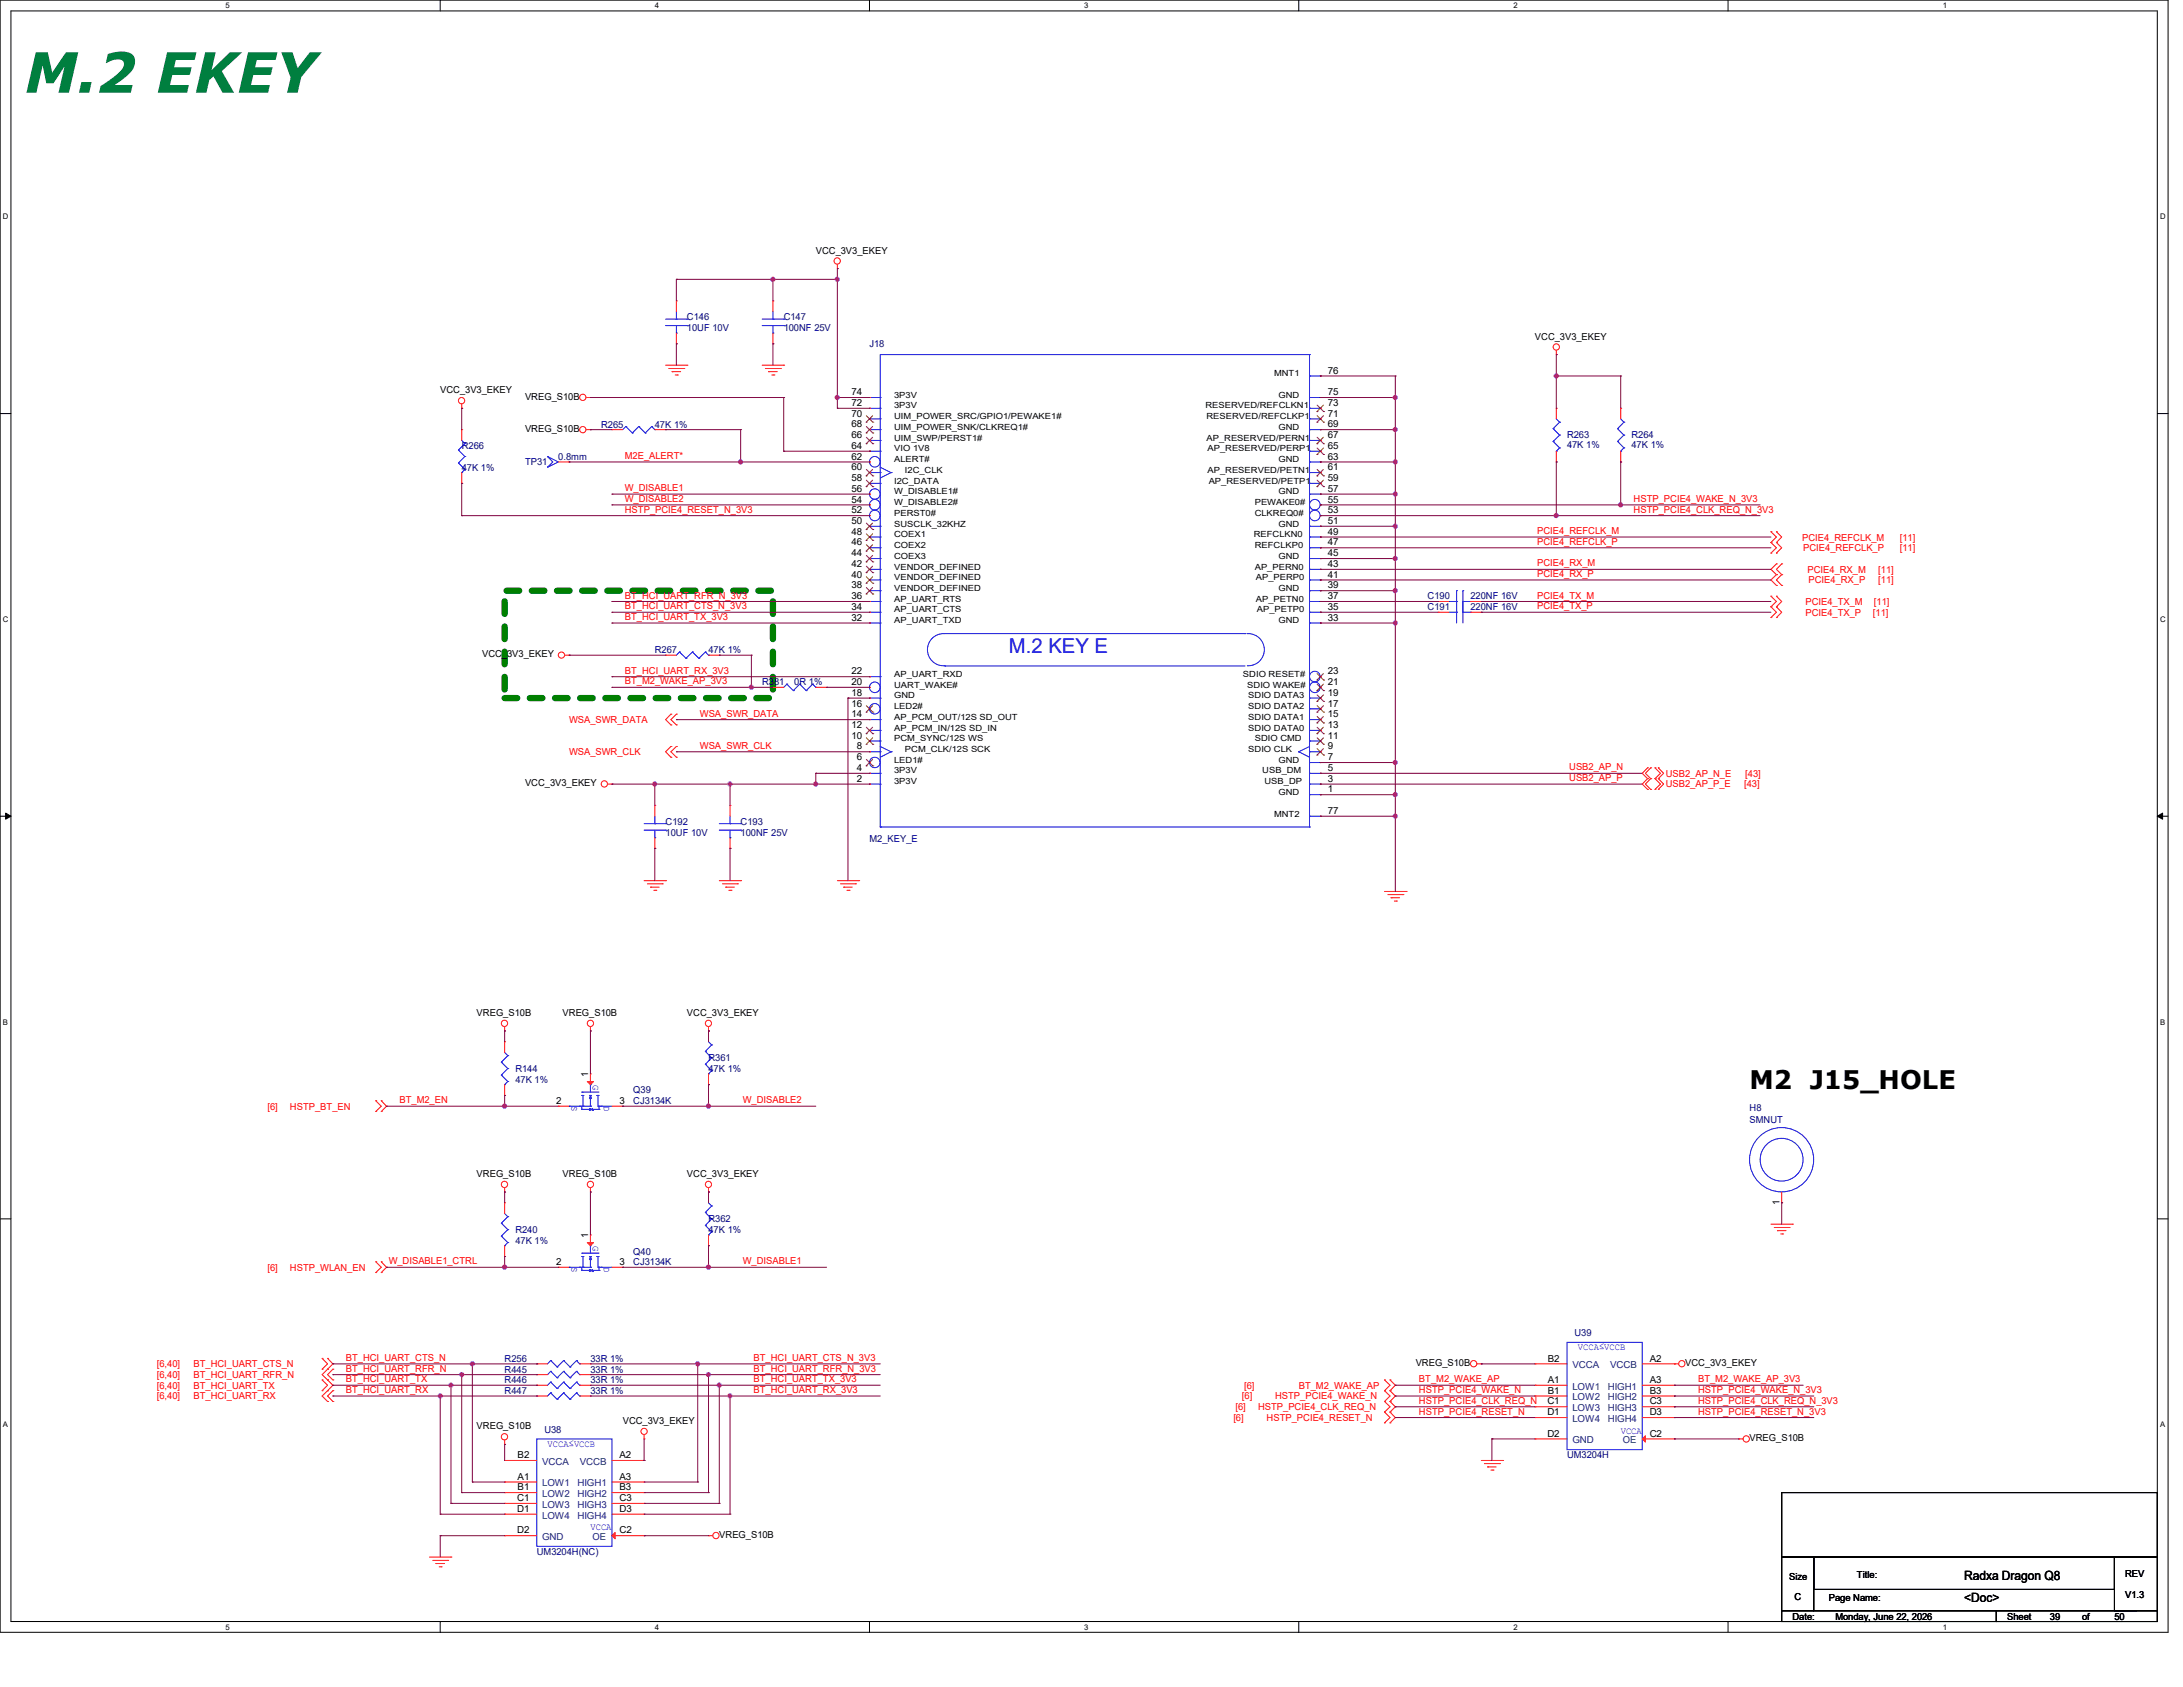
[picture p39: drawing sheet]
<svg xmlns="http://www.w3.org/2000/svg" width="558mm" height="431mm" viewBox="0 0 558 431" stroke-linecap="round" stroke-linejoin="round" font-family="sans-serif">
<defs><g id="words">
<text font-size="14.2" fill="#007f3f" x="6.3" y="23.7">M.2 EKEY</text>
<text font-size="6.6" x="447.2" y="278.2">M2 J15_HOLE</text>
<text font-size="5.2" fill="#00f" x="257.9" y="166.8">M.2 KEY E</text>
<g font-size="3.3">
<text x="502.1" y="403.8">Radxa Dragon Q8</text>
<text x="502.1" y="409.3">&lt;Doc&gt;</text>
</g>
<g font-size="2.5">
<text x="208.5" y="64.9">VCC_3V3_EKEY</text>
<text x="392.3" y="86.8">VCC_3V3_EKEY</text>
<text x="339.4" y="95.5">76</text>
<text x="112.5" y="100.5">VCC_3V3_EKEY</text>
<text x="217.6" y="101">74</text>
<text x="339.4" y="101">75</text>
<text x="134.2" y="102.1">VREG_S10B</text>
<text x="217.6" y="106.4">70</text>
<text x="217.6" y="103.7">72</text>
<text x="339.4" y="106.4">71</text>
<text x="339.4" y="103.7">73</text>
<text x="134.2" y="110.4">VREG_S10B</text>
<text x="217.6" y="111.9">66</text>
<text x="217.6" y="109.2">68</text>
<text x="339.4" y="111.9">67</text>
<text x="339.4" y="109.2">69</text>
<text x="217.6" y="117.4">62</text>
<text x="217.6" y="114.7">64</text>
<text x="339.4" y="117.4">63</text>
<text x="339.4" y="114.7">65</text>
<text x="217.6" y="125.6">56</text>
<text x="217.6" y="122.9">58</text>
<text x="217.6" y="120.1">60</text>
<text x="339.4" y="125.6">57</text>
<text x="339.4" y="122.9">59</text>
<text x="339.4" y="120.1">61</text>
<text x="217.6" y="131.1">52</text>
<text x="217.6" y="128.4">54</text>
<text x="339.4" y="131.1">53</text>
<text x="339.4" y="128.4">55</text>
<text x="217.6" y="136.6">48</text>
<text x="217.6" y="133.9">50</text>
<text x="339.4" y="136.6">49</text>
<text x="339.4" y="133.9">51</text>
<text x="217.6" y="142.1">44</text>
<text x="217.6" y="139.4">46</text>
<text x="339.4" y="142.1">45</text>
<text x="339.4" y="139.4">47</text>
<text x="217.6" y="147.6">40</text>
<text x="217.6" y="144.9">42</text>
<text x="339.4" y="147.6">41</text>
<text x="339.4" y="144.9">43</text>
<text x="217.6" y="155.8">34</text>
<text x="217.6" y="153.1">36</text>
<text x="217.6" y="150.3">38</text>
<text x="339.4" y="155.8">35</text>
<text x="339.4" y="153.1">37</text>
<text x="339.4" y="150.3">39</text>
<text x="217.6" y="158.6">32</text>
<text x="339.4" y="158.6">33</text>
<text x="123.2" y="168">VCC_3V3_EKEY</text>
<text x="217.6" y="172.3">22</text>
<text x="339.4" y="172.3">23</text>
<text x="217.6" y="177.8">18</text>
<text x="217.6" y="175">20</text>
<text x="339.4" y="177.8">19</text>
<text x="339.4" y="175">21</text>
<text x="217.6" y="183.3">14</text>
<text x="217.6" y="180.5">16</text>
<text x="339.4" y="183.3">15</text>
<text x="339.4" y="180.5">17</text>
<text x="217.6" y="188.7">10</text>
<text x="217.6" y="186">12</text>
<text x="219" y="191.5">8</text>
<text x="339.4" y="191.5">9</text>
<text x="339.4" y="188.7">11</text>
<text x="339.4" y="186">13</text>
<text x="219" y="197">4</text>
<text x="219" y="194.2">6</text>
<text x="339.4" y="197">5</text>
<text x="339.4" y="194.2">7</text>
<text x="134.2" y="200.9">VCC_3V3_EKEY</text>
<text x="219" y="199.7">2</text>
<text x="339.4" y="202.4">1</text>
<text x="339.4" y="199.7">3</text>
<text x="339.4" y="207.9">77</text>
<text x="121.8" y="259.6">VREG_S10B</text>
<text x="143.8" y="259.6">VREG_S10B</text>
<text x="175.6" y="259.6">VCC_3V3_EKEY</text>
<text x="150.3" y="275.2" transform="rotate(-90 150.3 275.2)">1</text>
<text x="142.2" y="282">2</text>
<text x="158.3" y="282">3</text>
<text x="121.8" y="300.7">VREG_S10B</text>
<text x="143.8" y="300.7">VREG_S10B</text>
<text x="175.6" y="300.7">VCC_3V3_EKEY</text>
<text x="454.8" y="307.8" transform="rotate(-90 454.8 307.8)">1</text>
<text x="150.3" y="316.4" transform="rotate(-90 150.3 316.4)">1</text>
<text x="142.2" y="323.2">2</text>
<text x="158.3" y="323.2">3</text>
<text x="395.6" y="347.9">B2</text>
<text x="421.7" y="347.9">A2</text>
<text x="361.9" y="349">VREG_S10B</text>
<text x="395.6" y="353.3">A1</text>
<text x="421.7" y="353.3">A3</text>
<text x="430.7" y="349">VCC_3V3_EKEY</text>
<text x="395.5" y="358.8">C1</text>
<text x="395.6" y="356.1">B1</text>
<text x="421.7" y="356.1">B3</text>
<text x="421.7" y="358.8">C3</text>
<text x="121.8" y="365.2">VREG_S10B</text>
<text x="159.2" y="363.9">VCC_3V3_EKEY</text>
<text x="395.5" y="361.6">D1</text>
<text x="421.7" y="361.6">D3</text>
<text x="395.5" y="367">D2</text>
<text x="421.7" y="367">C2</text>
<text x="447.2" y="368.3">VREG_S10B</text>
<text x="132.3" y="372.5">B2</text>
<text x="158.3" y="372.5">A2</text>
<text x="132.2" y="383.5">C1</text>
<text x="132.3" y="380.7">B1</text>
<text x="132.3" y="378">A1</text>
<text x="158.3" y="380.7">B3</text>
<text x="158.3" y="383.5">C3</text>
<text x="158.3" y="378">A3</text>
<text x="132.2" y="386.2">D1</text>
<text x="158.3" y="386.2">D3</text>
<text x="132.2" y="391.8">D2</text>
<text x="158.3" y="391.8">C2</text>
<text x="183.9" y="392.9">VREG_S10B</text>
<text x="457.3" y="403.6">Size</text>
<text x="474.6" y="403.1">Title:</text>
<text x="543.2" y="402.8">REV</text>
<text x="458.2" y="413.8">Date:</text>
<text x="458.7" y="408.9">C</text>
<text x="467.5" y="409.1">Page Name:</text>
<text x="469.1" y="413.8">Monday, June 22, 2026</text>
<text x="513" y="413.8">Sheet</text>
<text x="524" y="413.8">39</text>
<text x="532.2" y="413.8">of</text>
<text x="540.5" y="413.8">50</text>
<text x="543.2" y="408.3">V1.3</text>
</g>
<g font-size="2.5" fill="#00007f">
<text x="175.6" y="81.8">C146</text>
<text x="200.3" y="81.8">C147</text>
<text x="175.6" y="84.6">10UF 10V</text>
<text x="200.3" y="84.6">100NF 25V</text>
<text x="222.2" y="88.7">J18</text>
<text x="153.7" y="109.3">R265</text>
<text x="167.4" y="109.3">47K 1%</text>
<text x="400.6" y="112">R263</text>
<text x="417" y="112">R264</text>
<text x="118" y="114.8">R266</text>
<text x="134.2" y="118.9">TP31</text>
<text x="142.7" y="117.5">0.8mm</text>
<text x="400.6" y="114.5">47K 1%</text>
<text x="417" y="114.5">47K 1%</text>
<text x="118" y="120.3">47K 1%</text>
<text x="364.9" y="153.2">C190</text>
<text x="364.9" y="155.9">C191</text>
<text x="375.9" y="153.2">220NF 16V</text>
<text x="375.9" y="155.9">220NF 16V</text>
<text x="167.4" y="166.9">R267</text>
<text x="181.1" y="166.9">47K 1%</text>
<text x="194.8" y="175.1">R381</text>
<text x="203" y="175.1">0R 1%</text>
<text x="170.1" y="210.8">C192</text>
<text x="170.1" y="213.5">10UF 10V</text>
<text x="189.3" y="210.8">C193</text>
<text x="189.3" y="213.5">100NF 25V</text>
<text x="222.2" y="215.2">M2_KEY_E</text>
<text x="131.7" y="273.9">R144</text>
<text x="181.1" y="271.1">R361</text>
<text x="181.1" y="273.9">47K 1%</text>
<text x="131.7" y="276.6">47K 1%</text>
<text x="161.9" y="279.4">Q39</text>
<text x="161.9" y="282.1">CJ3134K</text>
<text x="447.2" y="283.8">H8</text>
<text x="447.2" y="287">SMNUT</text>
<text x="131.7" y="315">R240</text>
<text x="131.7" y="317.8">47K 1%</text>
<text x="181.1" y="312.3">R362</text>
<text x="181.1" y="315">47K 1%</text>
<text x="161.9" y="320.5">Q40</text>
<text x="161.9" y="323.3">CJ3134K</text>
<text x="402.5" y="341.3">U39</text>
<text x="129" y="347.9">R256</text>
<text x="150.9" y="347.9">33R 1%</text>
<text x="129" y="353.4">R446</text>
<text x="129" y="350.7">R445</text>
<text x="150.9" y="353.4">33R 1%</text>
<text x="150.9" y="350.7">33R 1%</text>
<text x="129" y="356.1">R447</text>
<text x="150.9" y="356.1">33R 1%</text>
<text x="139.1" y="366.1">U38</text>
<text x="400.6" y="372.6">UM3204H</text>
<text x="137.2" y="397.3">UM3204H(NC)</text>
</g>
<g font-size="2.5" fill="#f00">
<text x="159.7" y="117.3">M2E_ALERT*</text>
<text x="159.7" y="125.5">W_DISABLE1</text>
<text x="159.7" y="131">HSTP_PCIE4_RESET_N_3V3</text>
<text x="159.7" y="128.2">W_DISABLE2</text>
<text x="417.6" y="131">HSTP_PCIE4_CLK_REQ_N_3V3</text>
<text x="417.6" y="128.2">HSTP_PCIE4_WAKE_N_3V3</text>
<text x="392.9" y="136.4">PCIE4_REFCLK_M</text>
<text x="392.9" y="139.2">PCIE4_REFCLK_P</text>
<text x="460.6" y="138.1">PCIE4_REFCLK_M</text>
<text x="460.9" y="140.8">PCIE4_REFCLK_P</text>
<text x="485.6" y="140.8">[11]</text>
<text x="485.6" y="138.1">[11]</text>
<text x="392.9" y="147.4">PCIE4_RX_P</text>
<text x="392.9" y="144.7">PCIE4_RX_M</text>
<text x="462" y="146.3">PCIE4_RX_M</text>
<text x="462.3" y="149.1">PCIE4_RX_P</text>
<text x="480.1" y="146.3">[11]</text>
<text x="480.1" y="149.1">[11]</text>
<text x="159.7" y="155.7">BT_HCI_UART_CTS_N_3V3</text>
<text x="159.7" y="152.9">BT_HCI_UART_RFR_N_3V3</text>
<text x="392.9" y="152.9">PCIE4_TX_M</text>
<text x="392.9" y="155.7">PCIE4_TX_P</text>
<text x="461.5" y="154.6">PCIE4_TX_M</text>
<text x="479" y="154.6">[11]</text>
<text x="159.7" y="158.4">BT_HCI_UART_TX_3V3</text>
<text x="461.5" y="157.3">PCIE4_TX_P</text>
<text x="478.7" y="157.3">[11]</text>
<text x="159.7" y="172.1">BT_HCI_UART_RX_3V3</text>
<text x="159.7" y="174.8">BT_M2_WAKE_AP_3V3</text>
<text x="145.5" y="184.7">WSA_SWR_DATA</text>
<text x="178.9" y="183.1">WSA_SWR_DATA</text>
<text x="178.9" y="191.3">WSA_SWR_CLK</text>
<text x="145.5" y="193">WSA_SWR_CLK</text>
<text x="401.1" y="196.8">USB2_AP_N</text>
<text x="401.1" y="199.6">USB2_AP_P</text>
<text x="425.8" y="198.4">USB2_AP_N_E</text>
<text x="425.8" y="201.2">USB2_AP_P_E</text>
<text x="445.8" y="201.2">[43]</text>
<text x="446.1" y="198.4">[43]</text>
<text x="102.1" y="281.9">BT_M2_EN</text>
<text x="189.9" y="281.9">W_DISABLE2</text>
<text x="68.4" y="283.5">[6]</text>
<text x="74.1" y="283.5">HSTP_BT_EN</text>
<text x="99.4" y="323">W_DISABLE1_CTRL</text>
<text x="189.9" y="323">W_DISABLE1</text>
<text x="68.4" y="324.6">[6]</text>
<text x="74.1" y="324.6">HSTP_WLAN_EN</text>
<text x="88.4" y="347.7">BT_HCI_UART_CTS_N</text>
<text x="192.6" y="347.7">BT_HCI_UART_CTS_N_3V3</text>
<text x="40.1" y="352">[6,40]</text>
<text x="40.1" y="349.3">[6,40]</text>
<text x="49.4" y="349.3">BT_HCI_UART_CTS_N</text>
<text x="49.4" y="352">BT_HCI_UART_RFR_N</text>
<text x="88.4" y="350.4">BT_HCI_UART_RFR_N</text>
<text x="88.4" y="353.1">BT_HCI_UART_TX</text>
<text x="192.6" y="350.4">BT_HCI_UART_RFR_N_3V3</text>
<text x="192.6" y="353.1">BT_HCI_UART_TX_3V3</text>
<text x="362.7" y="353.1">BT_M2_WAKE_AP</text>
<text x="434" y="353.1">BT_M2_WAKE_AP_3V3</text>
<text x="40.1" y="354.8">[6,40]</text>
<text x="40.1" y="357.5">[6,40]</text>
<text x="49.4" y="354.8">BT_HCI_UART_TX</text>
<text x="49.4" y="357.5">BT_HCI_UART_RX</text>
<text x="88.4" y="355.9">BT_HCI_UART_RX</text>
<text x="192.6" y="355.9">BT_HCI_UART_RX_3V3</text>
<text x="317.5" y="357.5">[6]</text>
<text x="318" y="354.8">[6]</text>
<text x="325.9" y="357.5">HSTP_PCIE4_WAKE_N</text>
<text x="332" y="354.8">BT_M2_WAKE_AP</text>
<text x="362.7" y="358.6">HSTP_PCIE4_CLK_REQ_N</text>
<text x="362.7" y="355.9">HSTP_PCIE4_WAKE_N</text>
<text x="434" y="355.9">HSTP_PCIE4_WAKE_N_3V3</text>
<text x="434" y="358.6">HSTP_PCIE4_CLK_REQ_N_3V3</text>
<text x="315.3" y="363">[6]</text>
<text x="315.8" y="360.3">[6]</text>
<text x="321.6" y="360.3">HSTP_PCIE4_CLK_REQ_N</text>
<text x="323.8" y="363">HSTP_PCIE4_RESET_N</text>
<text x="362.7" y="361.4">HSTP_PCIE4_RESET_N</text>
<text x="434" y="361.4">HSTP_PCIE4_RESET_N_3V3</text>
</g>
<g font-size="2.5" fill="#00f">
<text x="151.6" y="277.1" transform="rotate(90 151.6 277.1)">G</text>
<text x="146" y="282.6" transform="rotate(90 146 282.6)">S</text>
<text x="154.3" y="282.6" transform="rotate(90 154.3 282.6)">D</text>
<text x="146" y="323.8" transform="rotate(90 146 323.8)">S</text>
<text x="151.6" y="318.3" transform="rotate(90 151.6 318.3)">G</text>
<text x="154.3" y="323.8" transform="rotate(90 154.3 323.8)">D</text>
<text x="403.3" y="344.9">VCCA≤VCCB</text>
<text x="140" y="369.6">VCCA≤VCCB</text>
<text x="414.3" y="366.3">VCCA</text>
<text x="150.9" y="391">VCCA</text>
</g>
<g font-size="2.5" fill="#003f7f">
<text x="401.9" y="349.6">VCCA</text>
<text x="411.6" y="349.6">VCCB</text>
<text x="401.9" y="357.8">LOW2</text>
<text x="401.9" y="355">LOW1</text>
<text x="411" y="357.8">HIGH2</text>
<text x="411" y="355">HIGH1</text>
<text x="401.9" y="360.6">LOW3</text>
<text x="401.9" y="363.3">LOW4</text>
<text x="411" y="360.6">HIGH3</text>
<text x="411" y="363.3">HIGH4</text>
<text x="401.9" y="368.8">GND</text>
<text x="414.8" y="368.8">OE</text>
<text x="138.6" y="374.3">VCCA</text>
<text x="148.2" y="374.3">VCCB</text>
<text x="138.6" y="382.5">LOW2</text>
<text x="138.6" y="379.8">LOW1</text>
<text x="147.6" y="382.5">HIGH2</text>
<text x="147.6" y="379.8">HIGH1</text>
<text x="138.6" y="385.2">LOW3</text>
<text x="138.6" y="388">LOW4</text>
<text x="147.6" y="385.2">HIGH3</text>
<text x="147.6" y="388">HIGH4</text>
<text x="138.6" y="393.5">GND</text>
<text x="151.5" y="393.5">OE</text>
</g>
<g font-size="2.2">
<text x="228.6" y="101.6">3P3V</text>
<text x="325.7" y="96.1">MNT1</text>
<text x="326.8" y="101.6">GND</text>
<text x="228.6" y="107.1">UIM_POWER_SRC/GPIO1/PEWAKE1#</text>
<text x="228.6" y="104.4">3P3V</text>
<text x="308.1" y="104.4">RESERVED/REFCLKN1</text>
<text x="308.4" y="107.1">RESERVED/REFCLKP1</text>
<text x="228.6" y="112.6">UIM_SWP/PERST1#</text>
<text x="228.6" y="109.9">UIM_POWER_SNK/CLKREQ1#</text>
<text x="308.4" y="112.6">AP_RESERVED/PERN1</text>
<text x="326.8" y="109.9">GND</text>
<text x="228.6" y="118.1">ALERT#</text>
<text x="228.6" y="115.3">VIO 1V8</text>
<text x="308.7" y="115.3">AP_RESERVED/PERP1</text>
<text x="326.8" y="118.1">GND</text>
<text x="228.6" y="123.6">I2C_DATA</text>
<text x="231.3" y="120.8">I2C_CLK</text>
<text x="308.7" y="120.8">AP_RESERVED/PETN1</text>
<text x="308.9" y="123.6">AP_RESERVED/PETP1</text>
<text x="228.6" y="131.8">PERST0#</text>
<text x="228.6" y="129">W_DISABLE2#</text>
<text x="228.6" y="126.3">W_DISABLE1#</text>
<text x="320.7" y="131.8">CLKREQ0#</text>
<text x="320.7" y="129">PEWAKE0#</text>
<text x="326.8" y="126.3">GND</text>
<text x="228.6" y="137.3">COEX1</text>
<text x="228.6" y="134.5">SUSCLK_32KHZ</text>
<text x="320.5" y="137.3">REFCLKN0</text>
<text x="326.8" y="134.5">GND</text>
<text x="228.6" y="142.7">COEX3</text>
<text x="228.6" y="140">COEX2</text>
<text x="320.7" y="140">REFCLKP0</text>
<text x="326.8" y="142.7">GND</text>
<text x="228.6" y="148.3">VENDOR_DEFINED</text>
<text x="228.6" y="145.5">VENDOR_DEFINED</text>
<text x="320.7" y="145.5">AP_PERN0</text>
<text x="321" y="148.3">AP_PERP0</text>
<text x="228.6" y="153.8">AP_UART_RTS</text>
<text x="228.6" y="151">VENDOR_DEFINED</text>
<text x="321" y="153.8">AP_PETN0</text>
<text x="326.8" y="151">GND</text>
<text x="228.6" y="159.2">AP_UART_TXD</text>
<text x="228.6" y="156.5">AP_UART_CTS</text>
<text x="321.3" y="156.5">AP_PETP0</text>
<text x="326.8" y="159.2">GND</text>
<text x="228.6" y="172.9">AP_UART_RXD</text>
<text x="317.7" y="172.9">SDIO RESET#</text>
<text x="228.6" y="178.4">GND</text>
<text x="228.6" y="175.7">UART_WAKE#</text>
<text x="318.8" y="175.7">SDIO WAKE#</text>
<text x="319.1" y="178.4">SDIO DATA3</text>
<text x="228.6" y="183.9">AP_PCM_OUT/12S SD_OUT</text>
<text x="228.6" y="181.2">LED2#</text>
<text x="319.1" y="183.9">SDIO DATA1</text>
<text x="319.1" y="181.2">SDIO DATA2</text>
<text x="228.6" y="189.4">PCM_SYNC/12S WS</text>
<text x="228.6" y="186.6">AP_PCM_IN/12S SD_IN</text>
<text x="319.1" y="186.6">SDIO DATA0</text>
<text x="320.7" y="189.4">SDIO CMD</text>
<text x="228.6" y="197.6">3P3V</text>
<text x="228.6" y="194.9">LED1#</text>
<text x="231.3" y="192.2">PCM_CLK/12S SCK</text>
<text x="319.1" y="192.2">SDIO CLK</text>
<text x="322.7" y="197.6">USB_DM</text>
<text x="326.8" y="194.9">GND</text>
<text x="228.6" y="200.4">3P3V</text>
<text x="323.2" y="200.4">USB_DP</text>
<text x="326.8" y="203.1">GND</text>
<text x="325.7" y="208.6">MNT2</text>
</g>
<g font-size="2">
<text x="57.7" y="2.1">5</text>
<text x="167.4" y="2.1">4</text>
<text x="277.1" y="2.1">3</text>
<text x="386.8" y="2.1">2</text>
<text x="496.6" y="2.1">1</text>
<text x=".8" y="56">D</text>
<text x="552.2" y="56">D</text>
<text x=".8" y="158.9">C</text>
<text x="552.2" y="158.9">C</text>
<text x=".8" y="261.7">B</text>
<text x="552.2" y="261.7">B</text>
<text x=".8" y="364.6">A</text>
<text x="552.2" y="364.6">A</text>
<text x="57.7" y="416.3">5</text>
<text x="167.4" y="416.3">4</text>
<text x="277.1" y="416.3">3</text>
<text x="386.8" y="416.3">2</text>
<text x="496.6" y="416.3">1</text>
</g>
</g></defs>
<g fill="none" stroke="#000" stroke-width=".26">
<path d="M0 0h554.2v417h-554.2zM2.8 2.8h548.6v411.5h-548.6zM112.5 0v2.8M222.3 0v2.8M332 0v2.8M441.7 0v2.8M0 105.7h2.8M551.4 105.7h2.8M0 208.5h2.8M1.4 207.7l1.4 .8-1.4 .8zM551.4 208.5l1.4-.8v1.6zM551.4 208.5h2.8"/>
<path d="M0 311.4h2.8M551.4 311.4h2.8M455.4 381.3h96v16.5h-96zM455.4 397.8h8.2v13.7h-8.2zM463.6 397.8h76.9v8.3h-76.9zM540.5 397.8h10.9v13.7h-10.9zM112.5 414.3v2.7M222.3 414.3v2.7M332 414.3v2.7M441.7 414.3v2.7M455.4 411.5h54.9v2.8h-54.9zM463.6 411.5h82.3"/>
<path d="M510.3 411.5h41.1v2.8h-41.1zM545.9 411.5h.1"/>
</g>
<path d="M1.4 207.7l1.4 .8-1.4 .8zM551.4 208.5l1.4-.8v1.6z" fill="#000"/>
<path d="M129 150.9h68.6v27.4h-68.6z" fill="none" stroke="#007f00" stroke-width="1.6" stroke-dasharray="3.2 3.2"/>
<g fill="none" stroke="#f00" stroke-width=".26">
<path d="M214 68.6h.1M214 67.5v1.1M170.1 93.3h5.5M170.9 94.1h3.9M171.8 95h.1M171.8 95h2.2M172.6 95.8h.5M173.1 95.8h.1M174.8 94.1h.1M175.6 93.3h.1M194.8 93.3h5.5M195.6 94.1h3.9"/>
<path d="M196.5 95h.1M196.5 95h2.2M197.3 95.8h.5M197.8 95.8h.1M199.5 94.1h.1M200.3 93.3h.1M397.8 90.6h.1M397.8 89.5v1.1M118 104.3h.1M118 103.2v1.1M149.8 109.8h1.1M149.8 101.6h1.1"/>
<path d="M150.9 109.8h.1M150.9 101.6h.1M452.7 138.6h.1M452.7 135.8h.1M452.7 138.6l1.4 1.4-1.4 1.3M452.7 135.8l1.4 1.4-1.4 1.4M454.1 138.6h.1M454.1 135.8h.1M454.1 138.6l1.3 1.4-1.3 1.3M454.1 135.8l1.3 1.4-1.3 1.4M452.7 141.3h.1M452.7 155h.1"/>
<path d="M452.7 157.8h.1M452.7 152.3h.1M452.7 155l1.4 1.4-1.4 1.4M452.7 152.3l1.4 1.4-1.4 1.3M454.1 141.3h.1M454.1 146.8h.1M454.1 144.1h.1M454.1 149.6h.1M454.1 155h.1M454.1 157.8h.1M454.1 152.3h.1M454.1 144.1l-1.4 1.4 1.4 1.3"/>
<path d="M454.1 146.8l-1.4 1.4 1.4 1.4M454.1 155l1.3 1.4-1.3 1.4M454.1 152.3l1.3 1.4-1.3 1.3M455.4 144.1h.1M455.4 146.8h.1M455.4 149.6h.1M455.4 144.1l-1.3 1.4 1.3 1.3M455.4 146.8l-1.3 1.4 1.3 1.4M144.4 167.4h1.1M145.5 167.4h.1M171.5 190.7h.1M171.5 193.5h.1"/>
<path d="M171.5 182.5h.1M171.5 185.2h.1M171.5 190.7l-1.4 1.4 1.4 1.4M171.5 182.5l-1.4 1.4 1.4 1.3M172.9 190.7h.1M172.9 193.5h.1M172.9 182.5h.1M172.9 185.2h.1M172.9 190.7l-1.4 1.4 1.4 1.4M172.9 182.5l-1.4 1.4 1.4 1.3M421.1 196.2h.1M421.1 198.9h.1"/>
<path d="M421.1 196.2l-1.3 1.4 1.3 1.3M421.1 198.9l-1.3 1.4 1.3 1.4M421.9 198.9h.1M421.9 196.2h.1M421.9 196.2l-1.3 1.4 1.3 1.3M421.9 198.9l-1.3 1.4 1.3 1.4M423 198.9h.1M423 196.2h.1M423 196.2l1.4 1.4-1.4 1.3M423 198.9l1.4 1.4-1.4 1.4M423.9 196.2h.1M423.9 198.9h.1"/>
<path d="M423.9 196.2l1.3 1.4-1.3 1.3M423.9 198.9l1.3 1.4-1.3 1.4M155.3 200.3h1.1M156.4 200.3h.1M421.1 201.7h.1M421.9 201.7h.1M423 201.7h.1M423.9 201.7h.1M164.6 225h5.5M165.5 225.8h3.8M166.3 226.7h.1M166.3 226.7h2.2"/>
<path d="M167.1 227.5h.5M167.6 227.5h.1M169.3 225.8h.1M170.1 225h.1M183.9 225h5.4M184.7 225.8h3.8M185.5 226.7h.1M185.5 226.7h2.2M186.3 227.5h.6M186.9 227.5h.1M188.5 225.8h.1M189.3 225h.1"/>
<path d="M214 225h5.5M214.8 225.8h3.9M215.6 226.7h.1M215.6 226.7h2.2M216.5 227.5h.5M217 227.5h.1M218.7 225.8h.1M219.5 225h.1M353.9 227.8h5.5M354.8 228.6h3.8M355.6 229.4h.1M355.6 229.4h2.2"/>
<path d="M356.4 230.2h.6M357 230.2h.1M358.6 228.6h.1M359.4 227.8h.1M129 263.4h.1M129 262.3v1.1M150.9 263.4h.1M150.9 262.3v1.1M181.1 263.4h.1M181.1 262.3v1.1M96.1 281.2h.1M96.1 284h.1"/>
<path d="M96.1 281.2l1.4 1.4-1.4 1.4M97.5 284h.1M97.5 281.2h.1M97.5 281.2l1.3 1.4-1.3 1.4M129 304.5h.1M129 303.4v1.1M150.9 304.5h.1M150.9 303.4v1.1M181.1 304.5h.1M181.1 303.4v1.1M452.7 312.8h5.5M453.5 313.6h3.8"/>
<path d="M454.3 314.4h.1M454.3 314.4h2.2M455.2 315.3h.5M455.7 315.3h.1M457.3 313.6h.1M458.2 312.8h.1M96.1 322.4h.1M96.1 325.1h.1M96.1 322.4l1.4 1.4-1.4 1.3M97.5 325.1h.1M97.5 322.4h.1M97.5 322.4l1.3 1.4-1.3 1.3"/>
<path d="M82.3 347h.1M82.3 349.8h.1M82.3 352.6h.1M82.3 355.3h.1M82.3 347l1.4 1.4-1.4 1.4M82.3 352.6l1.4 1.3-1.4 1.4M83.7 349.8h.1M83.7 347h.1M83.7 355.3h.1M83.7 352.6h.1M83.7 358.1h.1M83.7 347l1.4 1.4-2.8 2.8 1.4 1.4"/>
<path d="M83.7 352.6l1.4 1.3-1.4 1.4M83.7 355.3l-1.4 1.4 1.4 1.4M85.1 349.8h.1M85.1 352.6h.1M85.1 355.3h.1M85.1 358.1h.1M85.1 349.8l-1.4 1.4 1.4 1.4M85.1 355.3l-1.4 1.4 1.4 1.4M137.2 356.7h.1M137.2 356.7h2.8M148.2 356.7h2.7M150.9 356.7h.1"/>
<path d="M353.9 352.6h.1M353.9 355.3h.1M353.9 358.1h.1M353.9 352.6l1.4 1.3-1.4 1.4M353.9 358.1l1.4 1.3-1.4 1.4M353.9 355.3l1.4 1.4-1.4 1.4M355.3 355.3h.1M355.3 352.6h.1M355.3 358.1h.1M355.3 352.6l1.4 1.3-1.4 1.4M355.3 358.1l1.4 1.3-1.4 1.4M355.3 355.3l1.4 1.4-1.4 1.4"/>
<path d="M377.5 348.4h1.1M378.6 348.4h.1M428 348.4h.1M428 348.4h1.1M129 369h.1M129 378.6h.1M129 373.1h.1M129 373.1h8.2M129 367.9v1.1M129 378.6h8.2M156.4 373.1h8.2M156.4 378.6h8.2"/>
<path d="M164.6 367.6h.1M164.6 373.1h.1M164.6 378.6h.1M164.6 366.5v1.1M353.9 360.8h.1M353.9 363.5h.1M353.9 360.8l1.4 1.4-1.4 1.3M355.3 363.5h.1M355.3 360.8h.1M355.3 360.8l1.4 1.4-1.4 1.3M378.6 373.1h5.5M379.4 373.9h3.9"/>
<path d="M380.2 374.8h.1M380.2 374.8h2.2M381.1 375.6h.5M381.6 375.6h.1M383.3 373.9h.1M384.1 373.1h.1M444.5 367.6h.1M444.5 367.6h1.1M109.8 397.8h5.5M110.6 398.7h3.8M111.4 399.5h.1M111.4 399.5h2.2"/>
<path d="M114.4 398.7h.1M115.3 397.8h.1M129 381.3h.1M129 384.1h.1M129 386.8h.1M129 392.3h.1M129 392.3h8.2M129 381.3h8.2M129 384.1h8.2M129 386.8h8.2M156.4 381.3h8.2M156.4 384.1h8.2"/>
<path d="M156.4 386.8h8.2M164.6 381.3h.1M164.6 384.1h.1M164.6 386.8h.1M181.1 392.3h.1M181.1 392.3h1.1M112.3 400.3h.5M112.8 400.3h.1"/>
<circle cx="214" cy="66.7" r=".8"/>
<circle cx="397.8" cy="88.6" r=".8"/>
<circle cx="118" cy="102.4" r=".8"/>
<circle cx="149" cy="101.5" r=".8"/>
<circle cx="149" cy="109.8" r=".8"/>
<circle cx="143.5" cy="167.4" r=".8"/>
<circle cx="154.5" cy="200.3" r=".8"/>
<circle cx="128.9" cy="261.4" r=".8"/>
<circle cx="150.9" cy="261.4" r=".8"/>
<circle cx="181.1" cy="261.4" r=".79"/>
<circle cx="128.9" cy="302.6" r=".8"/>
<circle cx="150.9" cy="302.6" r=".8"/>
<circle cx="181.1" cy="302.6" r=".79"/>
<circle cx="376.7" cy="348.4" r=".8"/>
<circle cx="429.9" cy="348.4" r=".8"/>
<circle cx="128.9" cy="367.1" r=".8"/>
<circle cx="164.6" cy="365.7" r=".8"/>
<circle cx="446.4" cy="367.6" r=".8"/>
<circle cx="183" cy="392.3" r=".8"/>
</g>
<g fill="none" stroke="#00f" stroke-width=".26">
<path d="M140.8 355.9h.1M140.8 355.9l-.8 .8M140.8 355.9l1.6 1.6M142.4 357.5h.1M144.1 355.9h.1M144.1 355.9l-1.7 1.6M144.1 355.9l1.6 1.6M145.7 357.5h.1M147.4 355.9h.1M147.4 355.9l-1.7 1.6M147.4 355.9l.8 .8M148.2 356.7h.1"/>
<path d="M137.2 367.6h19.2v27.5h-19.2z"/>
</g>
<path d="M157.2 391.5v1.6l-.8-.8z" fill="#f00"/>
<g fill="none" stroke="#f00" stroke-width=".26">
<path d="M129 266.1h.1M129 279.9h.1M129 266.1v2.8M129 277.1v2.8M392.3 356.7h.1M392.3 359.4h.1M392.3 353.9h.1M392.3 348.4h.1M392.3 356.7h8.3M392.3 359.4h8.3M392.3 353.9h8.3M392.3 348.4h8.3"/>
<path d="M419.8 356.7h8.2M419.8 359.4h8.2M419.8 353.9h8.2M419.8 348.4h8.2M428 356.7h.1M428 359.4h.1M428 348.4h.1M428 353.9h.1M392.3 362.2h.1M392.3 367.6h.1M392.3 362.2h8.3M392.3 367.6h8.3"/>
<path d="M419.8 362.2h8.2M428 362.2h.1M156.4 392.3h8.2M157.2 391.5v1.6l-.8-.8zM164.6 392.3h.1"/>
</g>
<g fill="none" stroke="#00f" stroke-width=".26">
<path d="M128.1 271.4h.1M128.1 274.7h.1M128.1 271.4l1.7 1.6M128.1 274.7l1.7 1.6M129 277.1h.1M129 268.9l.8 .8M129.8 269.7h.1M129.8 273h.1M129.8 276.3h.1M129.8 269.7l-1.7 1.7M129.8 273l-1.7 1.7M129.8 276.3l-.8 .8"/>
<path d="M400.6 342.9h19.2v27.5h-19.2z"/>
</g>
<path d="M420.6 366.8v1.6l-.8-.8z" fill="#f00"/>
<path d="M397.8 104.3h.1M397.8 118h.1M397.8 104.3v2.7M397.8 115.3v2.7M186.6 205.8h.1M186.6 216.7h.1M186.6 205.8v2.7M186.6 214v2.7M419.8 367.6h8.2M420.6 366.8v1.6l-.8-.8zM428 367.6h.1" fill="none" stroke="#f00" stroke-width=".26"/>
<g fill="none" stroke="#00f" stroke-width=".26">
<path d="M397 109.5h.1M397 112.8h.1M397 109.5l1.7 1.7M397 112.8l1.7 1.6M397.8 115.3h.1M397.8 107l.9 .9M398.7 107.9h.1M398.7 111.2h.1M398.7 114.4h.1M398.7 107.9l-1.7 1.6M398.7 111.2l-1.7 1.6M398.7 114.4l-.9 .9"/>
<path d="M183.9 212.1h5.4M183.9 210.4h5.4M186.6 214h.1M186.6 210.4h.1M186.6 208.5v1.9M186.6 212.1v1.9M189.3 212.1h.1M189.3 210.4h.1M149 279.9v2.7M150.9 277.1h.1M150.9 277.1v1.9M152.9 279.9h.1"/>
<path d="M152.9 279.9v2.7M148.2 282.6h.1M148.2 282.6h.8M149 282.6h.1M152.9 282.6h.1M152.9 282.6h.8"/>
</g>
<path d="M150.9 279.9l.3 .8h-.5z" fill="#00f"/>
<path d="M150.9 279.9l.3 .8h-.5z" fill="none" stroke="#00f" stroke-width=".26"/>
<path d="M150.7 283.2l.8 .2-.8 .3z" fill="#00f"/>
<g fill="none" stroke="#00f" stroke-width=".26">
<path d="M148.7 279.9h.1M148.7 279h.1M148.7 279.9h.6M148.7 279h4.4M150.7 279.9h.1M150.7 279.9h.5M152.6 279.9h.1M152.6 279.9h.5M145.5 282.6h.1M145.5 282.6h2.7M148.7 283.4h.1M148.7 282.6v.8"/>
<path d="M148.7 283.4h2M149 282.6h1.9M150.7 283.2l.8 .2-.8 .3zM150.9 282.6h.1M150.9 280.7v1.9M151.5 283.7h.1M151.5 283.4h1.6M151.5 283.2v.5M153.1 283.4h.1M153.1 282.6h.1M153.1 282.6v.8M153.7 282.6h.1"/>
<path d="M153.7 282.6h2.7"/>
</g>
<path d="M150.1 276.3h1.6l-.8 .8z" fill="#f00"/>
<g fill="none" stroke="#f00" stroke-width=".26">
<path d="M150.1 276.3h1.6l-.8 .8zM150.9 274.4h.1M150.9 274.4v2.7M142.7 282.6h.1M142.7 282.6h2.8M156.4 282.6h2.8M159.2 282.6h.1M455.4 307.3h.1M455.4 304.5v2.8M137.2 353.9h.1M137.2 353.9h2.8M148.2 353.9h2.7"/>
<path d="M150.9 353.9h.1"/>
</g>
<g fill="none" stroke="#00f" stroke-width=".26">
<path d="M150.9 318.3h.1M150.9 318.3v1.9M148.2 323.8h.1M148.2 323.8h.8M149 323.8h.1M149 321v2.8M152.9 323.8h.1M152.9 321h.1M152.9 323.8h.8M152.9 321v2.8M140.8 353.1h.1M140.8 353.1l-.8 .8"/>
<path d="M140.8 353.1l1.6 1.7M142.4 354.8h.1M144.1 353.1h.1M144.1 353.1l-1.7 1.7M144.1 353.1l1.6 1.7M145.7 354.8h.1M147.4 353.1h.1M147.4 353.1l-1.7 1.7M147.4 353.1l.8 .8M148.2 353.9h.1"/>
<circle cx="455.4" cy="296.3" r="8.2"/>
<circle cx="455.4" cy="296.3" r="5.5"/>
</g>
<path d="M150.9 321l.3 .8h-.5z" fill="#00f"/>
<path d="M150.9 321l.3 .8h-.5z" fill="none" stroke="#00f" stroke-width=".26"/>
<path d="M150.7 324.3l.8 .3-.8 .3z" fill="#00f"/>
<g fill="none" stroke="#00f" stroke-width=".26">
<path d="M145.5 323.8h.1M145.5 323.8h2.7M148.7 324.6h.1M148.7 321h.1M148.7 320.2h.1M148.7 323.8v.8M148.7 324.6h2M148.7 321h.6M148.7 320.2h4.4M149 323.8h1.9M150.7 324.3l.8 .3-.8 .3zM150.7 321h.1"/>
<path d="M150.7 321h.5M150.9 323.8h.1M150.9 321.8v2M151.5 324.9h.1M151.5 324.6h1.6M151.5 324.3v.6M152.6 321h.1M152.6 321h.5M153.1 324.6h.1M153.1 323.8h.1M153.1 323.8v.8M153.7 323.8h.1"/>
<path d="M153.7 323.8h2.7"/>
</g>
<path d="M150.1 317.5h1.6l-.8 .8z" fill="#f00"/>
<g fill="none" stroke="#f00" stroke-width=".26">
<path d="M172.9 76.9h.1M172.9 76.9v2.7M197.6 76.9h.1M197.6 76.9v2.7M172.9 87.8h.1M172.9 85.1v2.7M197.6 87.8h.1M197.6 85.1v2.7M337.5 96.1h.1M118 109.8h.1M118 109.8v2.7M142.7 118h2.8"/>
<path d="M145.5 118h.1M156.4 109.8h.1M156.4 109.8h2.8M167.4 109.8h2.7M170.1 109.8h.1M222.3 118h.1M222.3 115.3h.1M222.3 112.5h.1M222.3 109.8h.1M222.3 107h.1M222.3 104.3h.1M222.3 101.6h.1"/>
<path d="M337.5 118h.1M337.5 115.3h.1M337.5 112.5h.1M337.5 109.8h.1M337.5 107h.1M337.5 104.3h.1M337.5 101.6h.1M414.3 104.3h.1M414.3 118h.1M414.3 104.3v2.7M414.3 115.3v2.7M118 123.5h.1"/>
<path d="M118 120.7v2.8M222.3 140h.1M222.3 137.2h.1M222.3 134.4h.1M222.3 131.7h.1M222.3 129h.1M222.3 126.2h.1M222.3 123.5h.1M222.3 120.7h.1M337.5 140h.1M337.5 137.2h.1M337.5 134.4h.1"/>
<path d="M337.5 131.7h.1M337.5 129h.1M337.5 126.2h.1M337.5 123.5h.1M337.5 120.7h.1M222.3 159.2h.1M222.3 156.4h.1M222.3 153.7h.1M222.3 150.9h.1M222.3 148.2h.1M222.3 145.5h.1M222.3 142.7h.1"/>
<path d="M337.5 159.2h.1M337.5 156.4h.1M337.5 153.7h.1M337.5 150.9h.1M337.5 148.2h.1M337.5 145.5h.1M337.5 142.7h.1M367.6 153.7h.1M367.6 156.4h.1M367.6 153.7h2.8M367.6 156.4h2.8M375.9 153.7h2.7"/>
<path d="M375.9 156.4h2.7M378.6 153.7h.1M378.6 156.4h.1M170.1 167.4h.1M170.1 167.4h2.8M181.1 167.4h2.8M183.9 167.4h.1M197.6 175.6h.1M197.6 175.6h2.7M208.5 175.6h2.8M211.3 175.6h.1M222.3 178.3h.1"/>
<path d="M222.3 175.6h.1M222.3 172.9h.1M337.5 178.3h.1M337.5 175.6h.1M337.5 172.9h.1M222.3 197.6h.1M222.3 194.8h.1M222.3 192.1h.1M222.3 189.3h.1M222.3 186.6h.1M222.3 183.9h.1M222.3 181.1h.1"/>
<path d="M337.5 197.6h.1M337.5 194.8h.1M337.5 192.1h.1M337.5 189.3h.1M337.5 186.6h.1M337.5 183.9h.1M337.5 181.1h.1M167.4 205.8h.1M167.4 216.7h.1M167.4 205.8v2.7M167.4 214v2.7M222.3 200.3h.1"/>
<path d="M337.5 203h.1M337.5 200.3h.1M337.5 208.5h.1M181.1 263.4h.1M181.1 277.1h.1M181.1 263.4v2.7M181.1 274.4v2.7M129 307.3h.1M129 307.3v2.7M129 318.3v2.7M150.1 317.5h1.6l-.8 .8zM150.9 315.5h.1"/>
<path d="M150.9 315.5v2.8M181.1 304.5h.1M181.1 318.3h.1M181.1 304.5v2.8M181.1 315.5v2.8M129 321h.1M142.7 323.8h.1M142.7 323.8h2.8M156.4 323.8h2.8M159.2 323.8h.1M137.2 351.2h.1M137.2 348.4h.1"/>
<path d="M137.2 351.2h2.8M137.2 348.4h2.8M148.2 351.2h2.7M148.2 348.4h2.7M150.9 351.2h.1M150.9 348.4h.1"/>
</g>
<g fill="none" stroke="#00f" stroke-width=".26">
<path d="M172.9 79.6v1.9M197.6 79.6v1.9M170.1 83.2h5.5M170.1 81.5h5.5M172.9 85.1h.1M172.9 81.5h.1M172.9 83.2v1.9M175.6 83.2h.1M175.6 81.5h.1M194.8 83.2h5.5M194.8 81.5h5.5M197.6 85.1h.1"/>
<path d="M197.6 81.5h.1M197.6 83.2v1.9M200.3 83.2h.1M200.3 81.5h.1M334.7 96.1h.1M334.7 90.6h.1M334.7 96.1h2.8M334.7 90.6v120.7M334.7 90.6h-109.7v120.7M117.2 115h.1M117.2 118.3h.1M117.2 115l1.6 1.6"/>
<path d="M117.2 118.3l1.6 1.6M118 112.5l.8 .8M118.8 113.3h.1M118.8 116.6h.1M118.8 119.9h.1M118.8 113.3l-1.6 1.7M118.8 116.6l-1.6 1.7M118.8 119.9l-.8 .8M140 116.6l2.7 1.4-2.7 1.4 1.3-1.4zM160 109h.1M160 109l-.8 .8M160 109l1.6 1.6"/>
<path d="M161.6 110.6h.1M163.3 109h.1M163.3 109l-1.7 1.6M163.3 109l1.6 1.6M164.9 110.6h.1M166.6 109h.1M166.6 109l-1.7 1.6M166.6 109l.8 .8M167.4 109.8h.1M222.3 112.5h2.7M222.3 115.3h2.7M222.3 109.8h2.7"/>
<path d="M222.3 107h2.7M222.3 104.3h2.7M222.3 101.6h2.7M225 112.5h.1M225 115.3h.1M225 109.8h.1M225 104.3h.1M225 107h.1M225 101.6h.1M225 119.4l2.8 1.3M334.7 118h.1M334.7 112.5h.1"/>
<path d="M334.7 115.3h.1M334.7 109.8h.1M334.7 107h.1M334.7 104.3h.1M334.7 101.6h.1M334.7 112.5h2.8M334.7 118h2.8M334.7 115.3h2.8M334.7 109.8h2.8M334.7 107h2.8M334.7 104.3h2.8M334.7 101.6h2.8"/>
<path d="M413.5 109.5h.1M413.5 112.8h.1M413.5 109.5l1.6 1.7M413.5 112.8l1.6 1.6M414.3 115.3h.1M414.3 107l.8 .9M415.1 107.9h.1M415.1 111.2h.1M415.1 114.4h.1M415.1 107.9l-1.6 1.6M415.1 111.2l-1.6 1.6M415.1 114.4l-.8 .9"/>
<path d="M118 120.7h.1M222.3 137.2h2.7M222.3 134.4h2.7M222.3 123.5h2.7M222.3 120.7h2.7M222.3 140h2.7M225 140h.1M225 134.4h.1M225 137.2h.1M225 120.7h.1M225 123.5h.1M227.8 120.7h.1"/>
<path d="M227.8 120.7l-2.8 1.4M334.7 137.2h.1M334.7 134.4h.1M334.7 126.2h.1M334.7 123.5h.1M334.7 120.7h.1M334.7 140h.1M334.7 137.2h2.8M334.7 134.4h2.8M334.7 126.2h2.8M334.7 123.5h2.8M334.7 120.7h2.8"/>
<path d="M334.7 140h2.8M222.3 153.7h2.7M222.3 156.4h2.7M222.3 142.7h2.7M222.3 145.5h2.7M222.3 148.2h2.7M222.3 150.9h2.7M222.3 159.2h2.7M225 142.7h.1M225 145.5h.1M225 148.2h.1M225 150.9h.1"/>
<path d="M225 153.7h.1M225 156.4h.1M225 159.2h.1M334.7 142.7h.1M334.7 145.5h.1M334.7 148.2h.1M334.7 150.9h.1M334.7 153.7h.1M334.7 156.4h.1M334.7 159.2h.1M334.7 153.7h2.8M334.7 156.4h2.8"/>
<path d="M334.7 142.7h2.8M334.7 145.5h2.8M334.7 148.2h2.8M334.7 150.9h2.8M334.7 159.2h2.8M370.4 153.7h1.9M370.4 156.4h1.9M372.3 153.7h.1M372.3 150.9h.1M372.3 156.4h.1M372.3 150.9v8.3M373.9 150.9h.1"/>
<path d="M373.9 153.7h.1M373.9 153.7h2M373.9 150.9v8.3M373.9 156.4h2M375.9 153.7h.1M375.9 156.4h.1M173.7 166.6h.1M173.7 166.6l-.8 .8M173.7 166.6l1.6 1.6M175.3 168.2h.1M177 166.6h.1M177 166.6l-1.7 1.6"/>
<path d="M177 166.6l1.6 1.6M178.6 168.2h.1M180.3 166.6h.1M180.3 166.6l-1.7 1.6M180.3 166.6l.8 .8M181.1 167.4h.1M201.1 174.8h.1M201.1 174.8l-.8 .8M201.1 174.8l1.7 1.6M202.8 176.4h.1M204.4 174.8h.1M204.4 174.8l-1.6 1.6"/>
<path d="M204.4 174.8l1.7 1.6M206.1 176.4h.1M207.7 174.8h.1M207.7 174.8l-1.6 1.6M207.7 174.8l.8 .8M208.5 175.6h.1M222.3 178.3h2.7M222.3 172.9h2.7M225 172.9h.1M225 178.3h.1M241.5 170.1h.1M241.5 170.1h76.8"/>
<path d="M318.3 161.9h.1M318.3 161.9h-76.8a4.1 4.1 0 0 0-4.4 4.1 4.1 4.1 0 0 0 4.4 4.1M318.8 161.9a4.1 4.1 0 0 1 4.4 4.1 4.1 4.1 0 0 1-4.4 4.1M334.7 178.3h.1M334.7 178.3h2.8M222.3 183.9h2.7M222.3 186.6h2.7M222.3 192.1h2.7M222.3 189.3h2.7M222.3 197.6h2.7M225 183.9h.1M225 186.6h.1"/>
<path d="M225 192.1h.1M225 189.3h.1M225 197.6h.1M225 190.7l2.8 1.4M227.8 192.1h.1M227.8 192.1l-2.8 1.4M332 192.1h.1M332 192.1l2.7 1.4M334.7 183.9h.1M334.7 181.1h.1M334.7 186.6h.1M334.7 192.1h.1"/>
<path d="M334.7 189.3h.1M334.7 197.6h.1M334.7 194.8h.1M334.7 190.7l-2.7 1.4M334.7 183.9h2.8M334.7 181.1h2.8M334.7 186.6h2.8M334.7 192.1h2.8M334.7 189.3h2.8M334.7 197.6h2.8M334.7 194.8h2.8M164.6 212.1h5.5"/>
<path d="M164.6 210.4h5.5M167.4 214h.1M167.4 210.4h.1M167.4 208.5v1.9M167.4 212.1v1.9M170.1 212.1h.1M170.1 210.4h.1M222.3 200.3h2.7M225 200.3h.1M225 211.3h.1M225 211.3h109.7M334.7 200.3h.1"/>
<path d="M334.7 208.5h.1M334.7 203h.1M334.7 211.3h.1M334.7 200.3h2.8M334.7 208.5h2.8M334.7 203h2.8M180.3 268.6h.1M180.3 271.9h.1M180.3 268.6l1.6 1.7M180.3 271.9l1.6 1.7M181.1 274.4h.1M181.1 266.1l.8 .9"/>
<path d="M181.9 267h.1M181.9 270.3h.1M181.9 273.6h.1M181.9 267l-1.6 1.6M181.9 270.3l-1.6 1.6M181.9 273.6l-.8 .8M128.1 312.5h.1M128.1 315.8h.1M128.1 312.5l1.7 1.7M128.1 315.8l1.7 1.7M129 318.3h.1M129 310l.8 .9"/>
<path d="M129.8 310.9h.1M129.8 314.2h.1M129.8 317.5h.1M129.8 310.9l-1.7 1.6M129.8 314.2l-1.7 1.6M129.8 317.5l-.8 .8M180.3 309.8h.1M180.3 313.1h.1M180.3 309.8l1.6 1.6M180.3 313.1l1.6 1.6M181.1 315.5h.1M181.1 307.3l.8 .8"/>
<path d="M181.9 308.1h.1M181.9 311.4h.1M181.9 314.7h.1M181.9 308.1l-1.6 1.7M181.9 311.4l-1.6 1.7M181.9 314.7l-.8 .8M140.8 350.3h.1M140.8 347.6h.1M140.8 350.3l-.8 .9M140.8 350.3l1.6 1.7M140.8 347.6l-.8 .8M140.8 347.6l1.6 1.6"/>
<path d="M142.4 352h.1M142.4 349.2h.1M144.1 350.3h.1M144.1 347.6h.1M144.1 350.3l-1.7 1.7M144.1 350.3l1.6 1.7M144.1 347.6l-1.7 1.6M144.1 347.6l1.6 1.6M145.7 352h.1M145.7 349.2h.1M147.4 350.3h.1M147.4 347.6h.1"/>
<path d="M147.4 350.3l-1.7 1.7M147.4 350.3l.8 .9M147.4 347.6l-1.7 1.6M147.4 347.6l.8 .8M148.2 351.2h.1M148.2 348.4h.1"/>
<circle cx="223.6" cy="118" r="1.35"/>
<circle cx="223.6" cy="131.7" r="1.35"/>
<circle cx="223.6" cy="128.9" r="1.35"/>
<circle cx="223.6" cy="126.2" r="1.34"/>
<circle cx="336.1" cy="131.7" r="1.35"/>
<circle cx="336.1" cy="128.9" r="1.35"/>
<circle cx="223.6" cy="175.6" r="1.35"/>
<circle cx="336.1" cy="172.8" r="1.35"/>
<circle cx="336.1" cy="175.6" r="1.35"/>
<circle cx="223.6" cy="181.1" r="1.34"/>
<circle cx="223.6" cy="194.8" r="1.34"/>
</g>
<g fill="none" stroke="#7f3f00" stroke-width=".26">
<path d="M221.4 113.4h.1M221.4 110.6h.1M221.4 107.9h.1M221.4 119.9l1.7 1.7M221.4 111.7l1.7 1.7M221.4 109l1.7 1.6M221.4 106.2l1.7 1.7M223.1 119.9l-1.7 1.7M223.1 111.7l-1.7 1.7M223.1 109l-1.7 1.6M223.1 106.2l-1.7 1.7M223.1 113.4h.1"/>
<path d="M223.1 110.6h.1M223.1 107.9h.1M336.6 116.1h.1M336.6 113.4h.1M336.6 107.9h.1M336.6 105.2h.1M336.7 119.9l1.6 1.7M336.7 114.5l1.6 1.6M336.7 111.7l1.6 1.7M336.7 106.2l1.6 1.7M336.7 103.5l1.6 1.7M338.3 119.9l-1.7 1.7"/>
<path d="M338.3 114.5l-1.7 1.6M338.3 111.7l-1.7 1.7M338.3 106.2l-1.7 1.7M338.3 103.5l-1.7 1.7M338.3 116.1h.1M338.3 113.4h.1M338.3 107.9h.1M338.3 105.2h.1M221.4 138h.1M221.4 135.3h.1M221.4 124.3h.1M221.4 121.6h.1"/>
<path d="M221.4 139.1l1.7 1.7M221.4 136.4l1.7 1.6M221.4 133.6l1.7 1.7M221.4 122.7l1.7 1.6M223.1 139.1l-1.7 1.7M223.1 136.4l-1.7 1.6M223.1 133.6l-1.7 1.7M223.1 122.7l-1.7 1.6M223.1 138h.1M223.1 135.3h.1M223.1 124.3h.1M223.1 121.6h.1"/>
<path d="M336.6 124.3h.1M336.6 121.6h.1M336.7 122.7l1.6 1.6M338.3 122.7l-1.7 1.6M338.3 124.3h.1M338.3 121.6h.1M221.4 151.8h.1M221.4 149h.1M221.4 146.3h.1M221.4 143.6h.1M221.4 140.8h.1M221.4 150.1l1.7 1.7"/>
<path d="M221.4 147.4l1.7 1.6M221.4 144.7l1.7 1.6M221.4 141.9l1.7 1.7M223.1 150.1l-1.7 1.7M223.1 147.4l-1.7 1.6M223.1 144.7l-1.7 1.6M223.1 141.9l-1.7 1.7M223.1 151.8h.1M223.1 149h.1M223.1 146.3h.1M223.1 143.6h.1M223.1 140.8h.1"/>
<path d="M336.6 179.2h.1M336.6 176.4h.1M336.6 173.7h.1M336.7 177.5l1.6 1.7M336.7 174.8l1.6 1.6M336.7 172.1l1.6 1.6M338.3 177.5l-1.7 1.7M338.3 174.8l-1.7 1.6M338.3 172.1l-1.7 1.6M338.3 179.2h.1M338.3 176.4h.1M338.3 173.7h.1"/>
<path d="M221.4 195.7h.1M221.4 190.2h.1M221.4 187.5h.1M221.4 181.9h.1M221.4 194l1.7 1.7M221.4 188.5l1.7 1.7M221.4 185.8l1.7 1.7M221.4 180.3l1.7 1.6M223.1 194l-1.7 1.7M223.1 188.5l-1.7 1.7M223.1 185.8l-1.7 1.7M223.1 180.3l-1.7 1.6"/>
<path d="M223.1 195.7h.1M223.1 190.2h.1M223.1 187.5h.1M223.1 181.9h.1M336.6 192.9h.1M336.6 190.2h.1M336.6 187.5h.1M336.6 184.7h.1M336.6 181.9h.1M336.7 191.3l1.6 1.6M336.7 188.5l1.6 1.7M336.7 185.8l1.6 1.7"/>
<path d="M336.7 183l1.6 1.7M336.7 180.3l1.6 1.6M338.3 191.3l-1.7 1.6M338.3 188.5l-1.7 1.7M338.3 185.8l-1.7 1.7M338.3 183l-1.7 1.7M338.3 180.3l-1.7 1.6M338.3 192.9h.1M338.3 190.2h.1M338.3 187.5h.1M338.3 184.7h.1M338.3 181.9h.1"/>
</g>
<path d="M156.4 175.6h.1M156.4 175.6h35.7M181.1 263.4h.1M181.1 263.4v2.7" fill="none" stroke="#7f003f" stroke-width=".26"/>
<circle cx="192" cy="175.6" r=".53" fill="#f0f"/>
<circle cx="192" cy="175.6" r=".53" fill="none" stroke="#f0f" stroke-width=".26"/>
<g fill="none" stroke="#7f003f" stroke-width=".26">
<path d="M172.9 87.8h.1M172.9 87.8v5.5M197.6 87.8h.1M197.6 87.8v5.5M183.9 167.4h.1M183.9 167.4h8.2M192.1 175.6h.1M192.1 167.4h.1M192.1 175.6h5.5M192.1 167.4v8.2M216.7 178.3h.1M216.7 178.3v46.7"/>
<path d="M216.7 178.3h5.6M337.5 194.8h.1M337.5 194.8h19.2M167.4 216.7h.1M167.4 216.7v8.3M186.6 216.7h.1M186.6 216.7v8.3M337.5 208.5h.1M337.5 208.5h19.2M98.8 282.6h.1M98.8 282.6h30.2"/>
</g>
<circle cx="356.6" cy="194.8" r=".53" fill="#f0f"/>
<circle cx="356.6" cy="194.8" r=".53" fill="none" stroke="#f0f" stroke-width=".26"/>
<path d="M337.5 203h.1M337.5 203h19.2M356.7 203h.1M356.7 203v5.5" fill="none" stroke="#7f003f" stroke-width=".26"/>
<circle cx="356.6" cy="203" r=".53" fill="#f0f"/>
<circle cx="356.6" cy="203" r=".53" fill="none" stroke="#f0f" stroke-width=".26"/>
<path d="M356.7 208.5h.1M356.7 208.5v19.3" fill="none" stroke="#7f003f" stroke-width=".26"/>
<circle cx="356.6" cy="208.5" r=".53" fill="#f0f"/>
<circle cx="356.6" cy="208.5" r=".53" fill="none" stroke="#f0f" stroke-width=".26"/>
<path d="M337.5 150.9h.1M337.5 150.9h19.2" fill="none" stroke="#7f003f" stroke-width=".26"/>
<circle cx="356.6" cy="150.9" r=".53" fill="#f0f"/>
<circle cx="356.6" cy="150.9" r=".53" fill="none" stroke="#f0f" stroke-width=".26"/>
<path d="M337.5 134.4h.1M337.5 134.4h19.2M337.5 159.2h.1M337.5 159.2h19.2M356.7 159.2h.1M356.7 159.2v43.8M356.7 194.8h.1" fill="none" stroke="#7f003f" stroke-width=".26"/>
<circle cx="356.6" cy="134.4" r=".53" fill="#f0f"/>
<circle cx="356.6" cy="134.4" r=".53" fill="none" stroke="#f0f" stroke-width=".26"/>
<path d="M337.5 142.7h.1M337.5 142.7h19.2M356.7 142.7h.1M356.7 142.7v8.2" fill="none" stroke="#7f003f" stroke-width=".26"/>
<circle cx="356.6" cy="142.7" r=".53" fill="#f0f"/>
<circle cx="356.6" cy="142.7" r=".53" fill="none" stroke="#f0f" stroke-width=".26"/>
<path d="M356.7 150.9h.1M356.7 150.9v8.3" fill="none" stroke="#7f003f" stroke-width=".26"/>
<circle cx="356.6" cy="159.2" r=".53" fill="#f0f"/>
<circle cx="356.6" cy="159.2" r=".53" fill="none" stroke="#f0f" stroke-width=".26"/>
<path d="M337.5 118h.1M337.5 118h19.2" fill="none" stroke="#7f003f" stroke-width=".26"/>
<circle cx="356.6" cy="118" r=".53" fill="#f0f"/>
<circle cx="356.6" cy="118" r=".53" fill="none" stroke="#f0f" stroke-width=".26"/>
<path d="M337.5 126.2h.1M337.5 126.2h19.2M356.7 126.2h.1M356.7 126.2v8.2" fill="none" stroke="#7f003f" stroke-width=".26"/>
<circle cx="356.6" cy="126.2" r=".53" fill="#f0f"/>
<circle cx="356.6" cy="126.2" r=".53" fill="none" stroke="#f0f" stroke-width=".26"/>
<g fill="none" stroke="#7f003f" stroke-width=".26">
<path d="M337.5 96.1h.1M337.5 96.1h19.2M356.7 96.1h.1M356.7 96.1v30.1M337.5 101.6h.1M337.5 109.8h.1M337.5 101.6h19.2M337.5 109.8h19.2M356.7 109.8h.1M356.7 118h.1M356.7 101.6h.1M356.7 134.4h.1"/>
<path d="M356.7 134.4v8.3"/>
</g>
<circle cx="356.6" cy="109.7" r=".53" fill="#f0f"/>
<circle cx="356.6" cy="109.7" r=".53" fill="none" stroke="#f0f" stroke-width=".26"/>
<circle cx="356.6" cy="101.5" r=".53" fill="#f0f"/>
<circle cx="356.6" cy="101.5" r=".53" fill="none" stroke="#f0f" stroke-width=".26"/>
<path d="M145.5 118h.1M145.5 118h76.8M170.1 109.8h.1M170.1 109.8h19.2M189.3 109.8h.1M189.3 118h.1M189.3 109.8v8.2" fill="none" stroke="#7f003f" stroke-width=".26"/>
<circle cx="189.3" cy="118" r=".53" fill="#f0f"/>
<circle cx="189.3" cy="118" r=".53" fill="none" stroke="#f0f" stroke-width=".26"/>
<path d="M397.8 118h.1M397.8 118v13.7M337.5 131.7h.1M337.5 131.7h112.4M397.8 131.7h.1" fill="none" stroke="#7f003f" stroke-width=".26"/>
<circle cx="397.8" cy="131.7" r=".53" fill="#f0f"/>
<circle cx="397.8" cy="131.7" r=".53" fill="none" stroke="#f0f" stroke-width=".26"/>
<path d="M118 131.7h.1M118 123.5h.1M118 131.7h104.3M118 123.5v8.2M414.3 129h.1M414.3 129h35.6M337.5 156.4h.1M337.5 153.7h.1M337.5 156.4h30.1M337.5 153.7h30.1" fill="none" stroke="#7f003f" stroke-width=".26"/>
<circle cx="414.3" cy="129" r=".53" fill="#f0f"/>
<circle cx="414.3" cy="129" r=".53" fill="none" stroke="#f0f" stroke-width=".26"/>
<g fill="none" stroke="#7f003f" stroke-width=".26">
<path d="M118 104.3h.1M118 104.3v5.5M150.9 109.8h.1M150.9 109.8h5.5M414.3 118h.1M414.3 118v11h-76.8M337.5 129h.1M156.4 159.2h.1M156.4 159.2h65.9M156.4 172.9h.1M156.4 172.9h65.9M337.5 197.6h.1"/>
<path d="M337.5 197.6h82.3M156.4 200.3h.1M156.4 200.3h30.2M167.4 200.3h.1M167.4 200.3v5.5M337.5 200.3h.1M337.5 200.3h82.3"/>
</g>
<circle cx="186.6" cy="200.3" r=".53" fill="#f0f"/>
<circle cx="186.6" cy="200.3" r=".53" fill="none" stroke="#f0f" stroke-width=".26"/>
<circle cx="167.4" cy="200.3" r=".53" fill="#f0f"/>
<circle cx="167.4" cy="200.3" r=".53" fill="none" stroke="#f0f" stroke-width=".26"/>
<path d="M172.9 71.4h.1M172.9 71.4h41.1M172.9 71.4v5.5M197.6 71.4h.1M197.6 71.4v5.5" fill="none" stroke="#7f003f" stroke-width=".26"/>
<circle cx="214" cy="71.4" r=".53" fill="#f0f"/>
<circle cx="214" cy="71.4" r=".53" fill="none" stroke="#f0f" stroke-width=".26"/>
<circle cx="197.5" cy="71.4" r=".53" fill="#f0f"/>
<circle cx="197.5" cy="71.4" r=".53" fill="none" stroke="#f0f" stroke-width=".26"/>
<path d="M214 71.4h.1M214 71.4v32.9M214 104.3h.1M214 101.6h.1M214 104.3h8.3M145.5 167.4h.1M145.5 167.4h24.6M186.6 200.3h.1M186.6 200.3v5.5M186.6 200.3h21.9" fill="none" stroke="#7f003f" stroke-width=".26"/>
<circle cx="214" cy="101.5" r=".53" fill="#f0f"/>
<circle cx="214" cy="101.5" r=".53" fill="none" stroke="#f0f" stroke-width=".26"/>
<path d="M208.5 197.6h.1M208.5 197.6v2.7M208.5 197.6h13.8M208.5 200.3h.1M208.5 200.3h13.8" fill="none" stroke="#7f003f" stroke-width=".26"/>
<circle cx="208.5" cy="200.3" r=".53" fill="#f0f"/>
<circle cx="208.5" cy="200.3" r=".53" fill="none" stroke="#f0f" stroke-width=".26"/>
<path d="M397.8 90.6h.1M397.8 96.1h.1M397.8 90.6v13.7" fill="none" stroke="#7f003f" stroke-width=".26"/>
<circle cx="397.8" cy="96" r=".53" fill="#f0f"/>
<circle cx="397.8" cy="96" r=".53" fill="none" stroke="#f0f" stroke-width=".26"/>
<path d="M214 68.6h.1M214 68.6v2.8M397.8 96.1h.1M397.8 96.1h16.5M414.3 96.1h.1M414.3 96.1v8.2M214 101.6h.1M214 101.6h8.3M156.4 126.2h.1M156.4 126.2h65.9M159.2 282.6h.1M159.2 282.6h21.9" fill="none" stroke="#7f003f" stroke-width=".26"/>
<circle cx="181.1" cy="282.6" r=".53" fill="#f0f"/>
<circle cx="181.1" cy="282.6" r=".53" fill="none" stroke="#f0f" stroke-width=".26"/>
<g fill="none" stroke="#7f003f" stroke-width=".26">
<path d="M156.4 129h.1M156.4 129h65.9M337.5 140h.1M337.5 137.2h.1M337.5 140h115.2M337.5 137.2h115.2M156.4 156.4h.1M156.4 153.7h.1M156.4 153.7h65.9M156.4 156.4h65.9M337.5 148.2h.1M337.5 145.5h.1"/>
<path d="M337.5 148.2h115.2M337.5 145.5h115.2M378.6 153.7h.1M378.6 156.4h.1M378.6 153.7h74.1M378.6 156.4h74.1M172.9 192.1h.1M172.9 183.9h.1M172.9 192.1h49.4M172.9 183.9h49.4M129 279.9h.1M129 279.9v2.7"/>
<path d="M181.1 277.1h.1M181.1 277.1v5.5M129 282.6h.1M129 282.6h13.7M181.1 282.6h.1M181.1 282.6h27.4M455.4 307.3h.1M455.4 307.3v5.5M85.1 351.2h.1M85.1 348.4h.1M85.1 353.9h.1M85.1 356.7h.1"/>
<path d="M85.1 351.2h32.9M85.1 348.4h35.6M85.1 353.9h30.2M85.1 356.7h27.4M150.9 351.2h30.2M150.9 348.4h27.5M150.9 353.9h33M150.9 356.7h35.7M178.4 348.4h.1M181.1 351.2h.1M183.9 353.9h.1M186.6 356.7h.1"/>
<path d="M356.7 353.9h.1M356.7 359.4h.1M356.7 356.7h.1M356.7 353.9h35.6M356.7 356.7h35.6M356.7 359.4h35.6M378.6 348.4h.1M378.6 348.4h13.7M428 353.9h.1M428 356.7h.1M428 359.4h.1M428 353.9h32.9"/>
<path d="M428 356.7h35.6M428 359.4h35.6M356.7 362.2h.1M356.7 362.2h35.6M381.3 367.6h.1M381.3 367.6h11M381.3 367.6v5.5M428 367.6h.1M428 362.2h.1M428 367.6h16.5M428 362.2h35.6"/>
</g>
<circle cx="129" cy="282.6" r=".53" fill="#f0f"/>
<circle cx="129" cy="282.6" r=".53" fill="none" stroke="#f0f" stroke-width=".26"/>
<path d="M129 263.4h.1M129 263.4v2.7M150.9 263.4h.1M150.9 263.4v11M129 304.5h.1M129 304.5v2.8M98.8 323.8h.1M98.8 323.8h43.9M129 321h.1M129 323.8h.1M129 321v2.8" fill="none" stroke="#7f003f" stroke-width=".26"/>
<circle cx="129" cy="323.7" r=".53" fill="#f0f"/>
<circle cx="129" cy="323.7" r=".53" fill="none" stroke="#f0f" stroke-width=".26"/>
<path d="M181.1 304.5h.1M181.1 304.5v2.8M181.1 323.8h.1M181.1 323.8h30.2" fill="none" stroke="#7f003f" stroke-width=".26"/>
<circle cx="181.1" cy="323.7" r=".53" fill="#f0f"/>
<circle cx="181.1" cy="323.7" r=".53" fill="none" stroke="#f0f" stroke-width=".26"/>
<g fill="none" stroke="#7f003f" stroke-width=".26">
<path d="M211.3 175.6h.1M211.3 175.6h11M150.9 304.5h.1M150.9 304.5v11M181.1 318.3h.1M181.1 318.3v5.5h-21.9M159.2 323.8h.1M120.7 348.4h.1M120.7 348.4v30.2M120.7 378.6h.1M120.7 378.6h8.3M129 369h.1"/>
<path d="M129 369v4.1M164.6 373.1h.1M164.6 367.6v5.5M112.5 392.3h.1M112.5 392.3v5.5M112.5 392.3h16.5M164.6 392.3h.1M164.6 392.3h16.5"/>
</g>
<circle cx="120.7" cy="348.4" r=".53" fill="#f0f"/>
<circle cx="120.7" cy="348.4" r=".53" fill="none" stroke="#f0f" stroke-width=".26"/>
<path d="M118 351.2h.1M118 351.2v30.1M120.7 348.4h16.5M137.2 348.4h.1M118 381.3h.1M118 381.3h11" fill="none" stroke="#7f003f" stroke-width=".26"/>
<circle cx="118" cy="351.2" r=".53" fill="#f0f"/>
<circle cx="118" cy="351.2" r=".53" fill="none" stroke="#f0f" stroke-width=".26"/>
<path d="M115.3 353.9h.1M115.3 353.9v30.2M118 351.2h19.2M137.2 351.2h.1M115.3 384.1h.1M115.3 384.1h13.7" fill="none" stroke="#7f003f" stroke-width=".26"/>
<circle cx="115.3" cy="353.9" r=".53" fill="#f0f"/>
<circle cx="115.3" cy="353.9" r=".53" fill="none" stroke="#f0f" stroke-width=".26"/>
<path d="M112.5 356.7h.1M112.5 356.7v30.1M115.3 353.9h21.9M137.2 353.9h.1M112.5 386.8h.1M112.5 386.8h16.5" fill="none" stroke="#7f003f" stroke-width=".26"/>
<circle cx="112.5" cy="356.6" r=".53" fill="#f0f"/>
<circle cx="112.5" cy="356.6" r=".53" fill="none" stroke="#f0f" stroke-width=".26"/>
<path d="M112.5 356.7h24.7M137.2 356.7h.1M178.4 348.4h.1M178.4 348.4v30.2M178.4 348.4h46.6M164.6 378.6h13.8M178.4 378.6h.1" fill="none" stroke="#7f003f" stroke-width=".26"/>
<circle cx="178.3" cy="348.4" r=".53" fill="#f0f"/>
<circle cx="178.3" cy="348.4" r=".53" fill="none" stroke="#f0f" stroke-width=".26"/>
<path d="M181.1 351.2h.1M181.1 351.2v30.1M181.1 351.2h43.9M164.6 381.3h16.5M181.1 381.3h.1" fill="none" stroke="#7f003f" stroke-width=".26"/>
<circle cx="181.1" cy="351.2" r=".53" fill="#f0f"/>
<circle cx="181.1" cy="351.2" r=".53" fill="none" stroke="#f0f" stroke-width=".26"/>
<path d="M183.9 353.9h.1M183.9 353.9v30.2M183.9 353.9h41.1M164.6 384.1h19.3M183.9 384.1h.1" fill="none" stroke="#7f003f" stroke-width=".26"/>
<circle cx="183.8" cy="353.9" r=".53" fill="#f0f"/>
<circle cx="183.8" cy="353.9" r=".53" fill="none" stroke="#f0f" stroke-width=".26"/>
<path d="M186.6 356.7h.1M186.6 356.7v30.1M164.6 386.8h22M186.6 386.8h.1" fill="none" stroke="#7f003f" stroke-width=".26"/>
<circle cx="186.6" cy="356.6" r=".53" fill="#f0f"/>
<circle cx="186.6" cy="356.6" r=".53" fill="none" stroke="#f0f" stroke-width=".26"/>
<path d="M150.9 101.6h49.4M200.3 101.6h.1M200.3 115.3h.1M200.3 101.6v13.7M200.3 115.3h22M222.3 115.3h.1M186.6 356.7h.1M186.6 356.7h38.4" fill="none" stroke="#7f003f" stroke-width=".26"/>
<circle cx="192" cy="175.6" r=".53" fill="#f0f"/>
<circle cx="192" cy="175.6" r=".53" fill="none" stroke="#f0f" stroke-width=".26"/>
<circle cx="356.6" cy="194.8" r=".53" fill="#f0f"/>
<circle cx="356.6" cy="194.8" r=".53" fill="none" stroke="#f0f" stroke-width=".26"/>
<circle cx="356.6" cy="203" r=".53" fill="#f0f"/>
<circle cx="356.6" cy="203" r=".53" fill="none" stroke="#f0f" stroke-width=".26"/>
<circle cx="356.6" cy="208.5" r=".53" fill="#f0f"/>
<circle cx="356.6" cy="208.5" r=".53" fill="none" stroke="#f0f" stroke-width=".26"/>
<circle cx="356.6" cy="150.9" r=".53" fill="#f0f"/>
<circle cx="356.6" cy="150.9" r=".53" fill="none" stroke="#f0f" stroke-width=".26"/>
<circle cx="356.6" cy="134.4" r=".53" fill="#f0f"/>
<circle cx="356.6" cy="134.4" r=".53" fill="none" stroke="#f0f" stroke-width=".26"/>
<circle cx="356.6" cy="142.7" r=".53" fill="#f0f"/>
<circle cx="356.6" cy="142.7" r=".53" fill="none" stroke="#f0f" stroke-width=".26"/>
<circle cx="356.6" cy="159.2" r=".53" fill="#f0f"/>
<circle cx="356.6" cy="159.2" r=".53" fill="none" stroke="#f0f" stroke-width=".26"/>
<circle cx="356.6" cy="118" r=".53" fill="#f0f"/>
<circle cx="356.6" cy="118" r=".53" fill="none" stroke="#f0f" stroke-width=".26"/>
<circle cx="356.6" cy="126.2" r=".53" fill="#f0f"/>
<circle cx="356.6" cy="126.2" r=".53" fill="none" stroke="#f0f" stroke-width=".26"/>
<circle cx="356.6" cy="109.7" r=".53" fill="#f0f"/>
<circle cx="356.6" cy="109.7" r=".53" fill="none" stroke="#f0f" stroke-width=".26"/>
<circle cx="356.6" cy="101.5" r=".53" fill="#f0f"/>
<circle cx="356.6" cy="101.5" r=".53" fill="none" stroke="#f0f" stroke-width=".26"/>
<circle cx="189.3" cy="118" r=".53" fill="#f0f"/>
<circle cx="189.3" cy="118" r=".53" fill="none" stroke="#f0f" stroke-width=".26"/>
<circle cx="397.8" cy="131.7" r=".53" fill="#f0f"/>
<circle cx="397.8" cy="131.7" r=".53" fill="none" stroke="#f0f" stroke-width=".26"/>
<circle cx="414.3" cy="129" r=".53" fill="#f0f"/>
<circle cx="414.3" cy="129" r=".53" fill="none" stroke="#f0f" stroke-width=".26"/>
<circle cx="186.6" cy="200.3" r=".53" fill="#f0f"/>
<circle cx="186.6" cy="200.3" r=".53" fill="none" stroke="#f0f" stroke-width=".26"/>
<circle cx="167.4" cy="200.3" r=".53" fill="#f0f"/>
<circle cx="167.4" cy="200.3" r=".53" fill="none" stroke="#f0f" stroke-width=".26"/>
<circle cx="214" cy="71.4" r=".53" fill="#f0f"/>
<circle cx="214" cy="71.4" r=".53" fill="none" stroke="#f0f" stroke-width=".26"/>
<circle cx="197.5" cy="71.4" r=".53" fill="#f0f"/>
<circle cx="197.5" cy="71.4" r=".53" fill="none" stroke="#f0f" stroke-width=".26"/>
<circle cx="214" cy="101.5" r=".53" fill="#f0f"/>
<circle cx="214" cy="101.5" r=".53" fill="none" stroke="#f0f" stroke-width=".26"/>
<circle cx="208.5" cy="200.3" r=".53" fill="#f0f"/>
<circle cx="208.5" cy="200.3" r=".53" fill="none" stroke="#f0f" stroke-width=".26"/>
<circle cx="397.8" cy="96" r=".53" fill="#f0f"/>
<circle cx="397.8" cy="96" r=".53" fill="none" stroke="#f0f" stroke-width=".26"/>
<circle cx="181.1" cy="282.6" r=".53" fill="#f0f"/>
<circle cx="181.1" cy="282.6" r=".53" fill="none" stroke="#f0f" stroke-width=".26"/>
<circle cx="129" cy="282.6" r=".53" fill="#f0f"/>
<circle cx="129" cy="282.6" r=".53" fill="none" stroke="#f0f" stroke-width=".26"/>
<circle cx="129" cy="323.7" r=".53" fill="#f0f"/>
<circle cx="129" cy="323.7" r=".53" fill="none" stroke="#f0f" stroke-width=".26"/>
<circle cx="181.1" cy="323.7" r=".53" fill="#f0f"/>
<circle cx="181.1" cy="323.7" r=".53" fill="none" stroke="#f0f" stroke-width=".26"/>
<circle cx="120.7" cy="348.4" r=".53" fill="#f0f"/>
<circle cx="120.7" cy="348.4" r=".53" fill="none" stroke="#f0f" stroke-width=".26"/>
<circle cx="118" cy="351.2" r=".53" fill="#f0f"/>
<circle cx="118" cy="351.2" r=".53" fill="none" stroke="#f0f" stroke-width=".26"/>
<circle cx="115.3" cy="353.9" r=".53" fill="#f0f"/>
<circle cx="115.3" cy="353.9" r=".53" fill="none" stroke="#f0f" stroke-width=".26"/>
<circle cx="112.5" cy="356.6" r=".53" fill="#f0f"/>
<circle cx="112.5" cy="356.6" r=".53" fill="none" stroke="#f0f" stroke-width=".26"/>
<circle cx="178.3" cy="348.4" r=".53" fill="#f0f"/>
<circle cx="178.3" cy="348.4" r=".53" fill="none" stroke="#f0f" stroke-width=".26"/>
<circle cx="181.1" cy="351.2" r=".53" fill="#f0f"/>
<circle cx="181.1" cy="351.2" r=".53" fill="none" stroke="#f0f" stroke-width=".26"/>
<circle cx="183.8" cy="353.9" r=".53" fill="#f0f"/>
<circle cx="183.8" cy="353.9" r=".53" fill="none" stroke="#f0f" stroke-width=".26"/>
<circle cx="186.6" cy="356.6" r=".53" fill="#f0f"/>
<circle cx="186.6" cy="356.6" r=".53" fill="none" stroke="#f0f" stroke-width=".26"/>
<use href="#words"/>
</svg>
